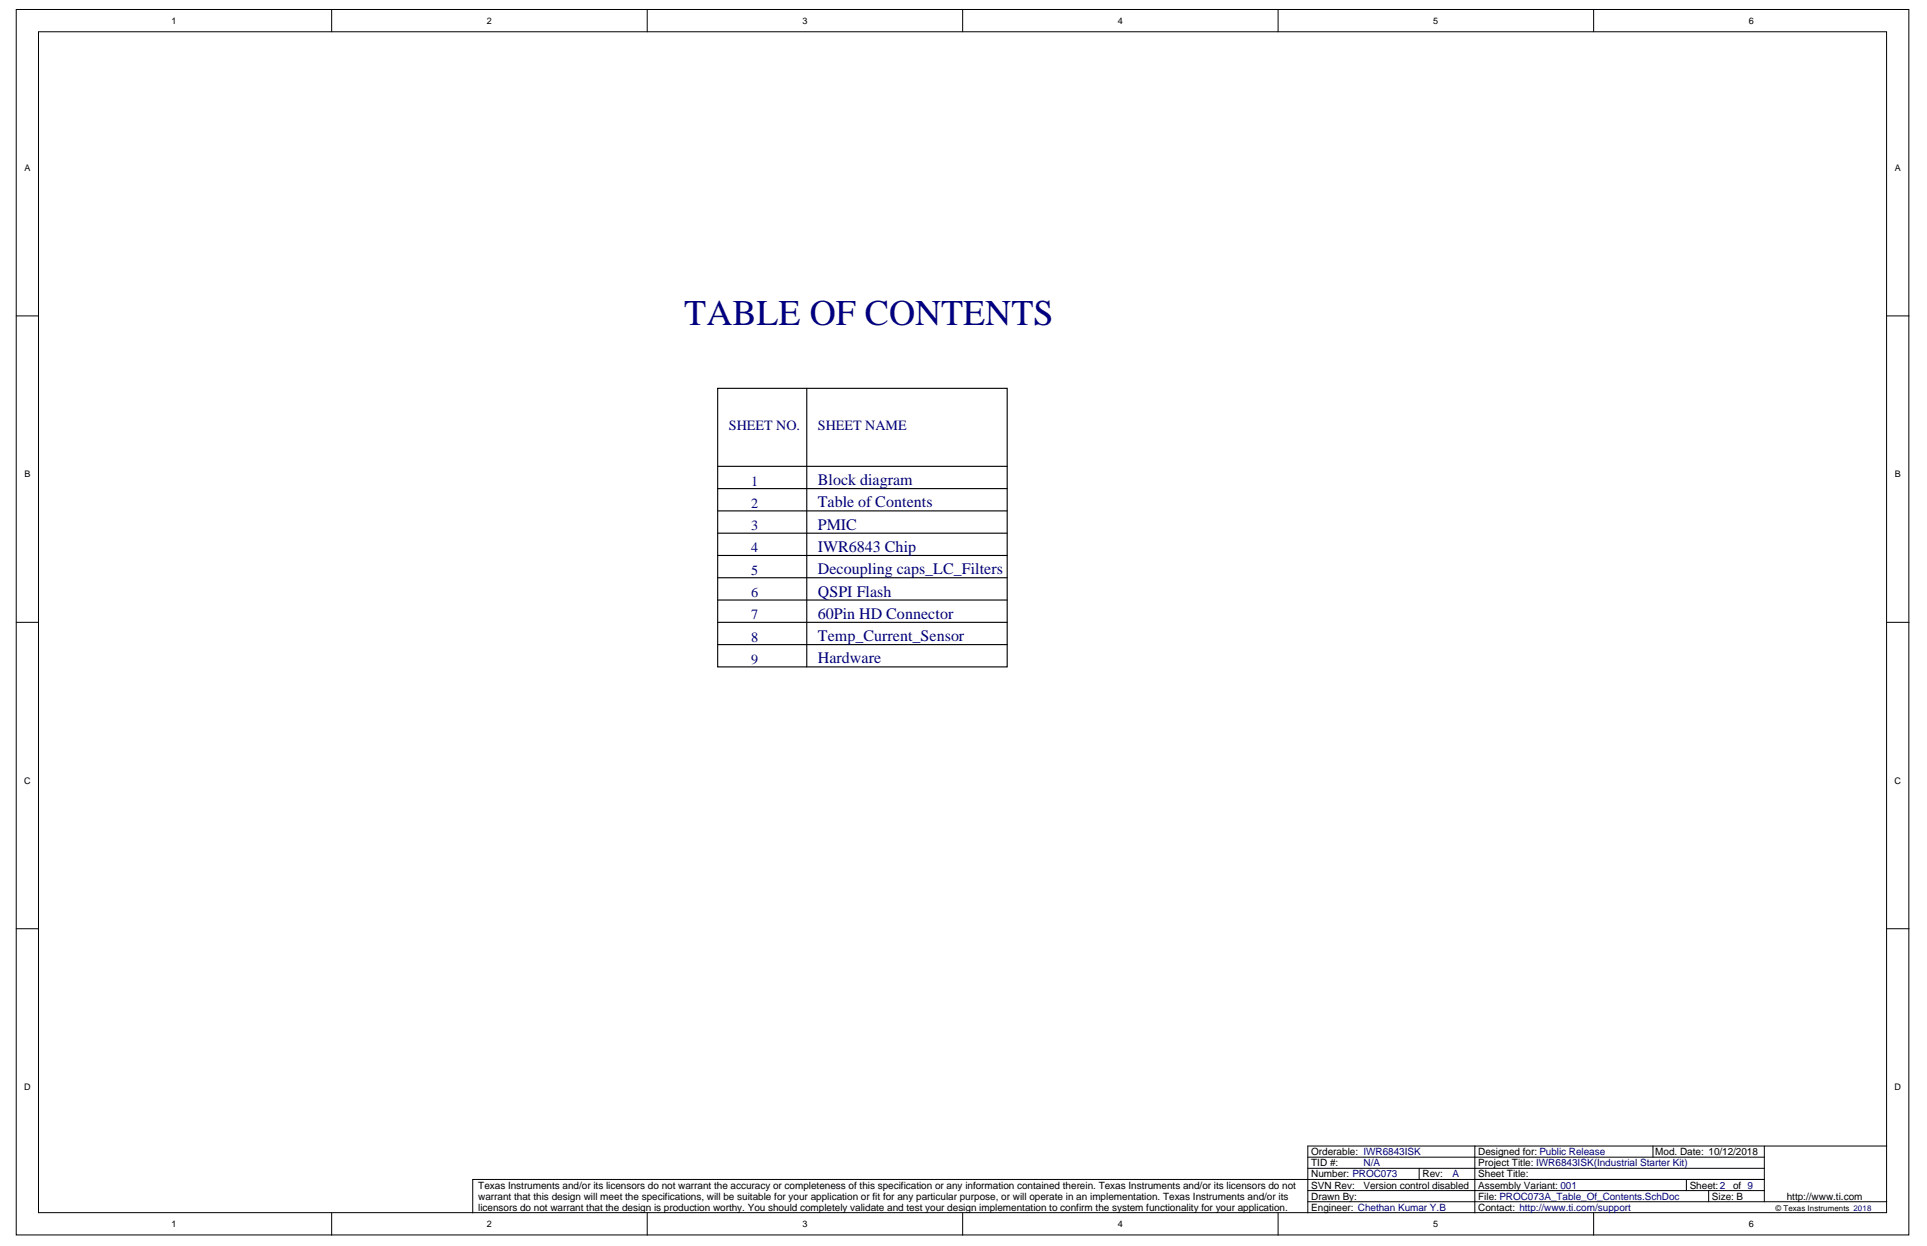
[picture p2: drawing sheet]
<svg xmlns="http://www.w3.org/2000/svg" width="432mm" height="279mm" viewBox="0 0 432 279" stroke-linecap="round" stroke-linejoin="round" font-family="sans-serif">
<defs><g id="words">
<text font-size="8.1" fill="#000080" x="153.3" y="72.7">TABLE OF CONTENTS</text>
<g font-size="3.6" fill="#000080">
<text x="183.3" y="113.6">Table of Contents</text>
<text x="183.3" y="108.6">Block diagram</text>
<text x="183.3" y="118.6">PMIC</text>
<text x="183.3" y="123.6">IWR6843 Chip</text>
<text x="183.3" y="128.6">Decoupling caps_LC_Filters</text>
<text x="183.3" y="133.6">QSPI Flash</text>
<text x="183.3" y="138.6">60Pin HD Connector</text>
<text x="183.3" y="143.6">Temp_Current_Sensor</text>
<text x="183.3" y="148.6">Hardware</text>
</g>
<g font-size="3.2" fill="#000080">
<text x="163.3" y="96.3">SHEET NO.</text>
<text x="183.3" y="96.3">SHEET NAME</text>
<text x="168.3" y="108.8">1</text>
<text x="168.3" y="113.7">2</text>
<text x="168.3" y="118.7">3</text>
<text x="168.3" y="123.7">4</text>
<text x="168.3" y="128.7">5</text>
<text x="168.3" y="133.7">6</text>
<text x="168.3" y="138.7">7</text>
<text x="168.3" y="143.7">8</text>
<text x="168.3" y="148.7">9</text>
</g>
<g font-size="2.2">
<text x="293.8" y="263.7">Number: PROC073</text>
<text x="293.8" y="261.2">TID #:</text>
<text x="293.8" y="258.7">Orderable: IWR6843ISK</text>
<text x="318.8" y="263.7">Rev:</text>
<text x="331.2" y="263.7">Sheet Title:</text>
<text x="331.2" y="261.2">Project Title: IWR6843ISK(Industrial Starter Kit)</text>
<text x="331.2" y="258.7">Designed for: Public Release</text>
<text x="370.9" y="258.7">Mod. Date: 10/12/2018</text>
<text x="107.2" y="266.2">Texas Instruments and/or its licensors do not warrant the accuracy or completeness of this specification or any information contained therein. Texas Instruments and/or its licensors do not</text>
<text x="107.2" y="268.7">warrant that this design will meet the specifications, will be suitable for your application or fit for any particular purpose, or will operate in an implementation. Texas Instruments and/or its</text>
<text x="293.8" y="268.7">Drawn By:</text>
<text x="293.8" y="266.2">SVN Rev:</text>
<text x="305.5" y="266.2">Version control disabled</text>
<text x="331.2" y="268.7">File: PROC073A_Table_Of_Contents.SchDoc</text>
<text x="331.2" y="266.2">Assembly Variant: 001</text>
<text x="378.6" y="266.2">Sheet:2</text>
<text x="383.6" y="268.7">Size: B</text>
<text x="388.4" y="266.2">of 9</text>
<text x="400.4" y="268.7">http://www.ti.com</text>
<text x="107.2" y="271.2">licensors do not warrant that the design is production worthy. You should completely validate and test your design implementation to confirm the system functionality for your application.</text>
<text x="293.8" y="271.2">Engineer: Chethan Kumar Y.B</text>
<text x="331.2" y="271.2">Contact: http://www.ti.com/support</text>
</g>
<g font-size="2.2" fill="#000080">
<text x="305.5" y="261.2">N/A</text>
<text x="325.5" y="263.7">A</text>
</g>
<g font-size="2">
<text x="38.4" y="5.3">1</text>
<text x="109.1" y="5.3">2</text>
<text x="179.8" y="5.3">3</text>
<text x="250.5" y="5.3">4</text>
<text x="321.2" y="5.3">5</text>
<text x="391.9" y="5.3">6</text>
<text x="5.5" y="38.3">A</text>
<text x="424.6" y="38.3">A</text>
<text x="5.5" y="106.9">B</text>
<text x="424.6" y="106.9">B</text>
<text x="5.4" y="175.5">C</text>
<text x="424.5" y="175.5">C</text>
<text x="5.4" y="244.1">D</text>
<text x="424.5" y="244.1">D</text>
<text x="38.4" y="274.8">1</text>
<text x="109.1" y="274.8">2</text>
<text x="179.8" y="274.8">3</text>
<text x="250.5" y="274.8">4</text>
<text x="321.2" y="274.8">5</text>
<text x="391.9" y="274.8">6</text>
</g>
<text font-size="1.8" x="397.8" y="271.3">© Texas Instruments 2018</text>
</g></defs>
<g fill="#fff" stroke="#000" stroke-width=".22">
<path d="M3.6 2.1h424.1v274.5h-424.1z"/>
<path d="M8.6 7.1h414.1v264.5h-414.1z"/>
</g>
<g fill="none" stroke="#000" stroke-width=".22">
<path d="M74.3 2.1v5M145 2.1v5M215.7 2.1v5M286.4 2.1v5M357.1 2.1v5M3.6 70.7h5M422.8 70.7h5M3.6 139.4h5M422.8 139.4h5M3.6 208h5M422.8 208h5M293.1 259.2h102.2"/>
<path d="M330.5 256.7h-37.4v14.9M370.4 256.7v2.5M395.3 256.7v12.4M422.8 256.7h-92.3v14.9M74.3 271.6v5M145 271.6v5M215.7 271.6v5M286.4 271.6v5M293.1 269.1h129.7M293.1 266.6h102.2M293.1 261.6h102.2M318 261.6v2.5"/>
<path d="M357.1 271.6v5M377.9 264.1v2.5M382.9 266.6v2.5M395.3 264.1h-289.4v7.5"/>
</g>
<path d="M160.8 87h64.9v62.4h-64.9zM180.8 87v62.4M160.8 104.4h64.9M160.8 109.4h64.9M160.8 114.4h64.9M160.8 119.4h64.9M160.8 124.4h64.9M160.8 129.4h64.9M160.8 134.4h64.9M160.8 139.4h64.9M160.8 144.4h64.9" fill="none" stroke="#000" stroke-width=".25"/>
<use href="#words"/>
</svg>
